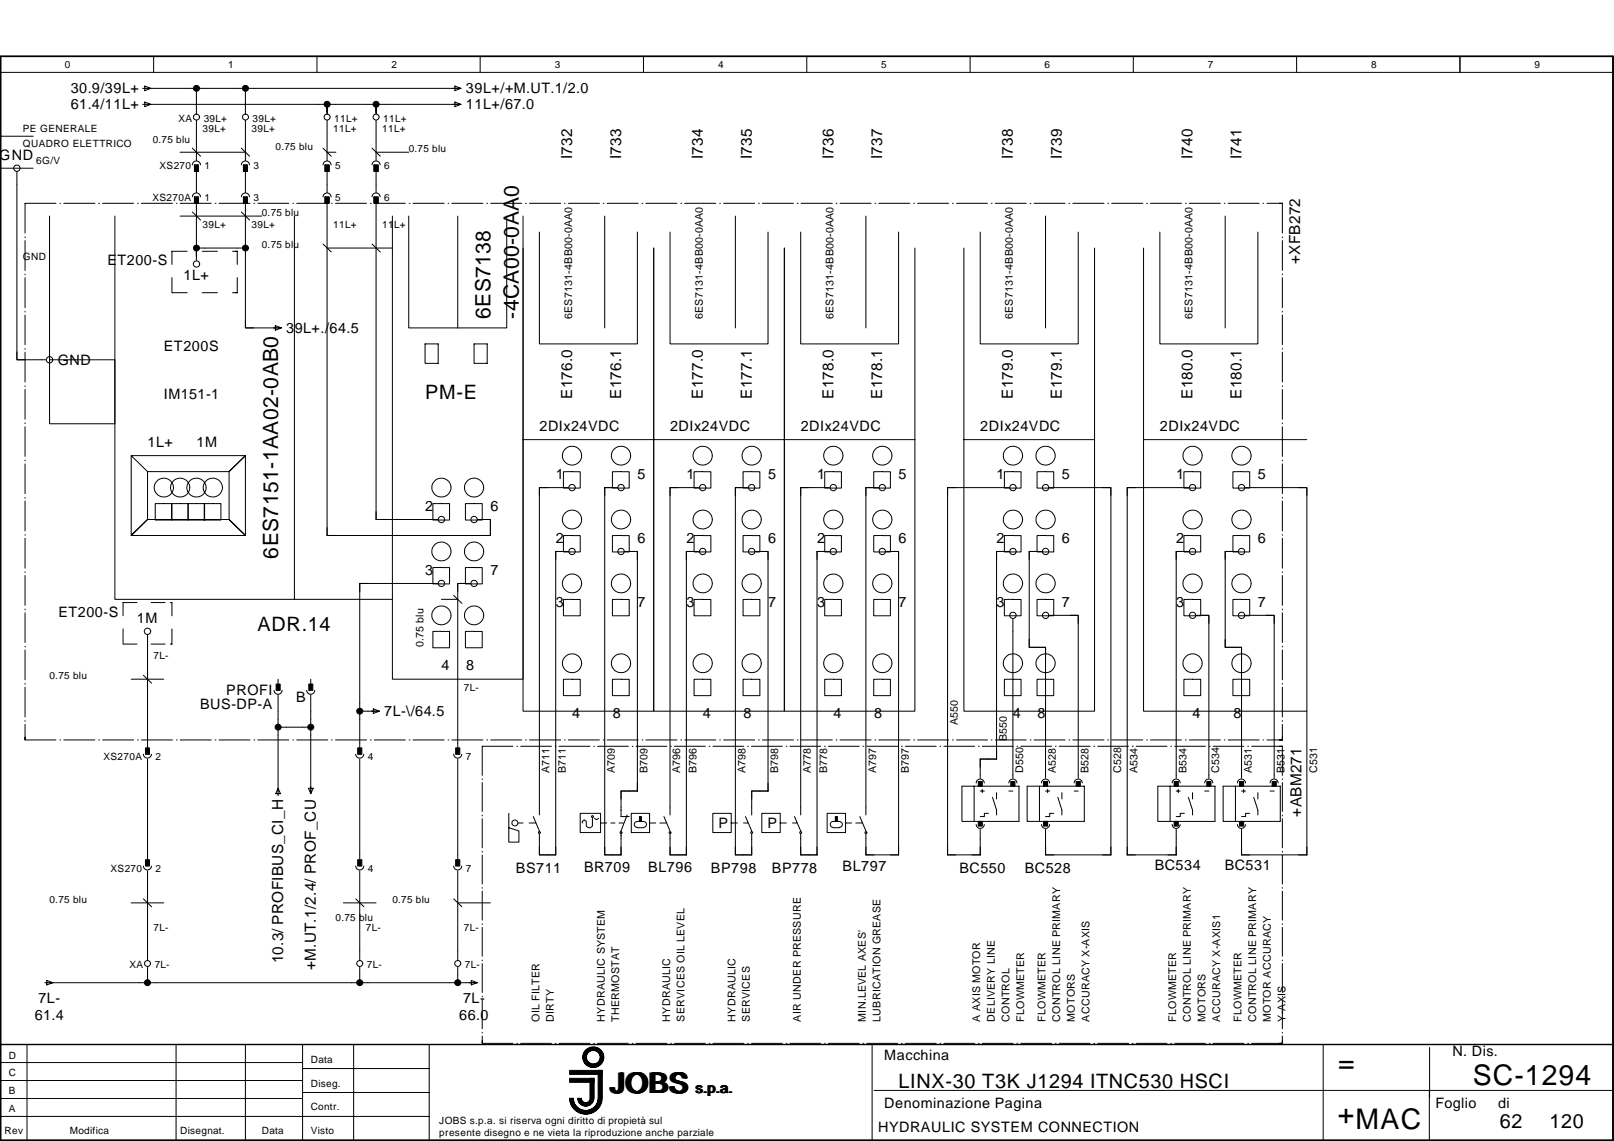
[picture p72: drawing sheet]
<svg xmlns="http://www.w3.org/2000/svg" width="297mm" height="210mm" viewBox="0 0 297 210" stroke-linecap="round" stroke-linejoin="round" font-family="sans-serif">
<defs><g id="words">
<g font-size="5.2">
<text x="246.3" y="197.2">=</text>
<text x="112.5" y="201">JOBS</text>
<text x="271.1" y="199.6">SC-1294</text>
<text x="246.2" y="206.7">+MAC</text>
</g>
<g font-size="3.9">
<text x="90.3" y="58.7" transform="rotate(-90 90.3 58.7)">6ES7138</text>
<text x="95.5" y="58.7" transform="rotate(-90 95.5 58.7)">-4CA00-0AA0</text>
<text x="51.2" y="102.8" transform="rotate(-90 51.2 102.8)">6ES7151-1AA02-0AB0</text>
</g>
<g font-size="3.6">
<text x="78.2" y="73.4">PM-E</text>
<text x="47.4" y="116.1">ADR.14</text>
<text x="165.4" y="200.2">LINX-30 T3K J1294 ITNC530 HSCI</text>
<text x="276.1" y="207.6">62</text>
<text x="285.2" y="207.6">120</text>
</g>
<g font-size="2.8">
<text x="105.3" y="29.3" transform="rotate(-90 105.3 29.3)">I732</text>
<text x="114.3" y="29.3" transform="rotate(-90 114.3 29.3)">I733</text>
<text x="129.3" y="29.3" transform="rotate(-90 129.3 29.3)">I734</text>
<text x="138.3" y="29.3" transform="rotate(-90 138.3 29.3)">I735</text>
<text x="153.4" y="29.3" transform="rotate(-90 153.4 29.3)">I736</text>
<text x="162.4" y="29.3" transform="rotate(-90 162.4 29.3)">I737</text>
<text x="186.4" y="29.3" transform="rotate(-90 186.4 29.3)">I738</text>
<text x="195.4" y="29.3" transform="rotate(-90 195.4 29.3)">I739</text>
<text x="219.5" y="29.3" transform="rotate(-90 219.5 29.3)">I740</text>
<text x="228.5" y="29.3" transform="rotate(-90 228.5 29.3)">I741</text>
<text x="239.3" y="48.6" transform="rotate(-90 239.3 48.6)">+XFB272</text>
<text x="105.3" y="73.4" transform="rotate(-90 105.3 73.4)">E176.0</text>
<text x="114.3" y="73.4" transform="rotate(-90 114.3 73.4)">E176.1</text>
<text x="129.3" y="73.4" transform="rotate(-90 129.3 73.4)">E177.0</text>
<text x="138.3" y="73.4" transform="rotate(-90 138.3 73.4)">E177.1</text>
<text x="153.4" y="73.4" transform="rotate(-90 153.4 73.4)">E178.0</text>
<text x="162.4" y="73.4" transform="rotate(-90 162.4 73.4)">E178.1</text>
<text x="186.4" y="73.4" transform="rotate(-90 186.4 73.4)">E179.0</text>
<text x="195.4" y="73.4" transform="rotate(-90 195.4 73.4)">E179.1</text>
<text x="219.5" y="73.4" transform="rotate(-90 219.5 73.4)">E180.0</text>
<text x="228.5" y="73.4" transform="rotate(-90 228.5 73.4)">E180.1</text>
<text x="239.5" y="150.2" transform="rotate(-90 239.5 150.2)">+ABM271</text>
<text x="52.1" y="177.2" transform="rotate(-90 52.1 177.2)">10.3/ PROFIBUS_CI_H</text>
<text x="58.1" y="178.5" transform="rotate(-90 58.1 178.5)">+M.UT.1/2.4/ PROF_CU</text>
</g>
<g font-size="2.6">
<text x="13" y="17.2">30.9/39L+</text>
<text x="85.7" y="17.2">39L+/+M.UT.1/2.0</text>
<text x="13" y="20.1">61.4/11L+</text>
<text x="85.7" y="20.1">11L+/67.0</text>
<text x="0" y="29.5">GND</text>
<text x="19.8" y="48.8">ET200-S</text>
<text x="33.8" y="51.5">1L+</text>
<text x="30.1" y="64.6">ET200S</text>
<text x="52.7" y="61.2">39L+./64.5</text>
<text x="10.6" y="67.1">GND</text>
<text x="30.1" y="73.4">IM151-1</text>
<text x="27.2" y="82.2">1L+</text>
<text x="36.1" y="82.2">1M</text>
<text x="99.3" y="79.3">2DIx24VDC</text>
<text x="123.3" y="79.3">2DIx24VDC</text>
<text x="147.4" y="79.3">2DIx24VDC</text>
<text x="180.4" y="79.3">2DIx24VDC</text>
<text x="213.5" y="79.3">2DIx24VDC</text>
<text x="102.3" y="88.1">1</text>
<text x="117.3" y="88.1">5</text>
<text x="126.3" y="88.1">1</text>
<text x="141.3" y="88.1">5</text>
<text x="150.4" y="88.1">1</text>
<text x="165.4" y="88.1">5</text>
<text x="183.4" y="88.1">1</text>
<text x="195.4" y="88.1">5</text>
<text x="216.5" y="88.1">1</text>
<text x="231.5" y="88.1">5</text>
<text x="78.2" y="94">2</text>
<text x="90.3" y="94">6</text>
<text x="102.3" y="99.8">2</text>
<text x="117.3" y="99.8">6</text>
<text x="126.3" y="99.8">2</text>
<text x="141.3" y="99.8">6</text>
<text x="150.4" y="99.8">2</text>
<text x="165.4" y="99.8">6</text>
<text x="183.4" y="99.8">2</text>
<text x="195.4" y="99.8">6</text>
<text x="216.5" y="99.8">2</text>
<text x="231.5" y="99.8">6</text>
<text x="78.2" y="105.7">3</text>
<text x="90.3" y="105.7">7</text>
<text x="10.8" y="113.4">ET200-S</text>
<text x="102.3" y="111.6">3</text>
<text x="117.3" y="111.6">7</text>
<text x="126.3" y="111.6">3</text>
<text x="141.3" y="111.6">7</text>
<text x="150.4" y="111.6">3</text>
<text x="165.4" y="111.6">7</text>
<text x="183.4" y="111.6">3</text>
<text x="195.4" y="111.6">7</text>
<text x="216.5" y="111.6">3</text>
<text x="231.5" y="111.6">7</text>
<text x="25.2" y="114.7">1M</text>
<text x="81.2" y="123.3">4</text>
<text x="85.8" y="123.3">8</text>
<text x="36.8" y="130.5">BUS-DP-A</text>
<text x="41.7" y="127.9">PROFI</text>
<text x="54.5" y="129.2">B</text>
<text x="70.7" y="131.7">7L-\/64.5</text>
<text x="105.3" y="132.1">4</text>
<text x="112.8" y="132.1">8</text>
<text x="129.3" y="132.1">4</text>
<text x="136.9" y="132.1">8</text>
<text x="153.4" y="132.1">4</text>
<text x="160.9" y="132.1">8</text>
<text x="186.4" y="132.1">4</text>
<text x="190.9" y="132.1">8</text>
<text x="219.5" y="132.1">4</text>
<text x="227" y="132.1">8</text>
<text x="132.2" y="152.3">P</text>
<text x="141.2" y="152.3">P</text>
<text x="95" y="160.6">BS711</text>
<text x="107.5" y="160.4">BR709</text>
<text x="119.3" y="160.4">BL796</text>
<text x="130.8" y="160.6">BP798</text>
<text x="142.1" y="160.6">BP778</text>
<text x="155.1" y="160.2">BL797</text>
<text x="176.6" y="160.7">BC550</text>
<text x="188.6" y="160.7">BC528</text>
<text x="212.5" y="160.1">BC534</text>
<text x="225.4" y="160.1">BC531</text>
<text x="7.1" y="184.4">7L-</text>
<text x="85.2" y="184.4">7L-</text>
<text x="6.4" y="187.6">61.4</text>
<text x="84.5" y="187.6">66.0</text>
<text x="162.7" y="195.1">Macchina</text>
<text x="267.3" y="194.3">N. Dis.</text>
<text x="128.1" y="201">s.p.a.</text>
<text x="162.7" y="203.9">Denominazione Pagina</text>
<text x="264.2" y="203.9">Foglio</text>
<text x="275.7" y="203.9">di</text>
<text x="161.6" y="208.3">HYDRAULIC SYSTEM CONNECTION</text>
</g>
<g font-size="2">
<text x="105.3" y="58.7" transform="rotate(-90 105.3 58.7)">6ES7131-4BB00-0AA0</text>
<text x="129.3" y="58.7" transform="rotate(-90 129.3 58.7)">6ES7131-4BB00-0AA0</text>
<text x="153.4" y="58.7" transform="rotate(-90 153.4 58.7)">6ES7131-4BB00-0AA0</text>
<text x="186.4" y="58.7" transform="rotate(-90 186.4 58.7)">6ES7131-4BB00-0AA0</text>
<text x="219.5" y="58.7" transform="rotate(-90 219.5 58.7)">6ES7131-4BB00-0AA0</text>
<text x="77.9" y="119.1" transform="rotate(-90 77.9 119.1)">0.75 blu</text>
<text x="176.3" y="133.4" transform="rotate(-90 176.3 133.4)">A550</text>
<text x="185.3" y="136.3" transform="rotate(-90 185.3 136.3)">B550</text>
<text x="101.2" y="142.2" transform="rotate(-90 101.2 142.2)">A711</text>
<text x="104.2" y="142.2" transform="rotate(-90 104.2 142.2)">B711</text>
<text x="113.2" y="142.2" transform="rotate(-90 113.2 142.2)">A709</text>
<text x="119.2" y="142.2" transform="rotate(-90 119.2 142.2)">B709</text>
<text x="125.2" y="142.2" transform="rotate(-90 125.2 142.2)">A796</text>
<text x="128.2" y="142.2" transform="rotate(-90 128.2 142.2)">B796</text>
<text x="137.2" y="142.2" transform="rotate(-90 137.2 142.2)">A798</text>
<text x="143.2" y="142.2" transform="rotate(-90 143.2 142.2)">B798</text>
<text x="149.2" y="142.2" transform="rotate(-90 149.2 142.2)">A778</text>
<text x="152.2" y="142.2" transform="rotate(-90 152.2 142.2)">B778</text>
<text x="161.2" y="142.2" transform="rotate(-90 161.2 142.2)">A797</text>
<text x="167.3" y="142.2" transform="rotate(-90 167.3 142.2)">B797</text>
<text x="188.3" y="142.2" transform="rotate(-90 188.3 142.2)">D550</text>
<text x="194.3" y="142.2" transform="rotate(-90 194.3 142.2)">A528</text>
<text x="200.3" y="142.2" transform="rotate(-90 200.3 142.2)">B528</text>
<text x="206.3" y="142.2" transform="rotate(-90 206.3 142.2)">C528</text>
<text x="209.3" y="142.2" transform="rotate(-90 209.3 142.2)">A534</text>
<text x="218.4" y="142.2" transform="rotate(-90 218.4 142.2)">B534</text>
<text x="224.4" y="142.2" transform="rotate(-90 224.4 142.2)">C534</text>
<text x="230.4" y="142.2" transform="rotate(-90 230.4 142.2)">A531</text>
<text x="236.4" y="142.2" transform="rotate(-90 236.4 142.2)">B531</text>
<text x="242.4" y="142.2" transform="rotate(-90 242.4 142.2)">C531</text>
<text x="99.3" y="188" transform="rotate(-90 99.3 188)">OIL FILTER</text>
<text x="102" y="188" transform="rotate(-90 102 188)">DIRTY</text>
<text x="111.3" y="188" transform="rotate(-90 111.3 188)">HYDRAULIC SYSTEM</text>
<text x="114" y="188" transform="rotate(-90 114 188)">THERMOSTAT</text>
<text x="123.3" y="188" transform="rotate(-90 123.3 188)">HYDRAULIC</text>
<text x="126" y="188" transform="rotate(-90 126 188)">SERVICES OIL LEVEL</text>
<text x="135.3" y="188" transform="rotate(-90 135.3 188)">HYDRAULIC</text>
<text x="138" y="188" transform="rotate(-90 138 188)">SERVICES</text>
<text x="147.4" y="188" transform="rotate(-90 147.4 188)">AIR UNDER PRESSURE</text>
<text x="159.4" y="188" transform="rotate(-90 159.4 188)">MIN.LEVEL AXES'</text>
<text x="162" y="188" transform="rotate(-90 162 188)">LUBRICATION GREASE</text>
<text x="180.4" y="188" transform="rotate(-90 180.4 188)">A AXIS MOTOR</text>
<text x="183.1" y="188" transform="rotate(-90 183.1 188)">DELIVERY LINE</text>
<text x="185.8" y="188" transform="rotate(-90 185.8 188)">CONTROL</text>
<text x="188.5" y="188" transform="rotate(-90 188.5 188)">FLOWMETER</text>
<text x="192.4" y="188" transform="rotate(-90 192.4 188)">FLOWMETER</text>
<text x="195.1" y="188" transform="rotate(-90 195.1 188)">CONTROL LINE PRIMARY</text>
<text x="197.8" y="188" transform="rotate(-90 197.8 188)">MOTORS</text>
<text x="200.5" y="188" transform="rotate(-90 200.5 188)">ACCURACY X-AXIS</text>
<text x="216.5" y="188" transform="rotate(-90 216.5 188)">FLOWMETER</text>
<text x="219.2" y="188" transform="rotate(-90 219.2 188)">CONTROL LINE PRIMARY</text>
<text x="221.8" y="188" transform="rotate(-90 221.8 188)">MOTORS</text>
<text x="224.5" y="188" transform="rotate(-90 224.5 188)">ACCURACY X-AXIS1</text>
<text x="228.5" y="188" transform="rotate(-90 228.5 188)">FLOWMETER</text>
<text x="231.2" y="188" transform="rotate(-90 231.2 188)">CONTROL LINE PRIMARY</text>
<text x="233.9" y="188" transform="rotate(-90 233.9 188)">MOTOR ACCURACY</text>
<text x="236.6" y="188" transform="rotate(-90 236.6 188)">Y-AXIS</text>
</g>
<g font-size="1.8">
<text x="12" y="12.6">0</text>
<text x="42" y="12.6">1</text>
<text x="72" y="12.6">2</text>
<text x="102.1" y="12.6">3</text>
<text x="132.2" y="12.6">4</text>
<text x="162.2" y="12.6">5</text>
<text x="192.3" y="12.6">6</text>
<text x="222.3" y="12.6">7</text>
<text x="252.4" y="12.6">8</text>
<text x="282.4" y="12.6">9</text>
<text x="32.8" y="22.4">XA</text>
<text x="37.5" y="22.4">39L+</text>
<text x="46.5" y="22.4">39L+</text>
<text x="61.5" y="22.4">11L+</text>
<text x="70.5" y="22.4">11L+</text>
<text x="4.2" y="24.3">PE GENERALE</text>
<text x="4.2" y="27">QUADRO ELETTRICO</text>
<text x="28.1" y="26.3">0.75 blu</text>
<text x="37.3" y="24.3">39L+</text>
<text x="46.3" y="24.3">39L+</text>
<text x="50.7" y="27.5">0.75 blu</text>
<text x="61.3" y="24.3">11L+</text>
<text x="70.3" y="24.3">11L+</text>
<text x="75.2" y="28">0.75 blu</text>
<text x="6.6" y="30.2">6G/V</text>
<text x="29.4" y="31.2">XS270</text>
<text x="37.7" y="31.2">1</text>
<text x="46.7" y="31.2">3</text>
<text x="61.7" y="31.2">5</text>
<text x="70.7" y="31.2">6</text>
<text x="28.1" y="37">XS270A</text>
<text x="37.3" y="42">39L+</text>
<text x="37.6" y="37">1</text>
<text x="46.3" y="42">39L+</text>
<text x="46.7" y="37">3</text>
<text x="48.2" y="39.8">0.75 blu</text>
<text x="61.3" y="42">11L+</text>
<text x="61.7" y="37">5</text>
<text x="70.3" y="42">11L+</text>
<text x="70.7" y="37">6</text>
<text x="4.2" y="47.8">GND</text>
<text x="48.2" y="45.6">0.75 blu</text>
<text x="9.1" y="124.9">0.75 blu</text>
<text x="28.3" y="121.3">7L-</text>
<text x="85.4" y="127.1">7L-</text>
<text x="19" y="139.9">XS270A</text>
<text x="28.6" y="139.9">2</text>
<text x="67.7" y="139.9">4</text>
<text x="85.7" y="139.9">7</text>
<text x="20.4" y="160.4">XS270</text>
<text x="28.6" y="160.4">2</text>
<text x="67.7" y="160.4">4</text>
<text x="85.7" y="160.4">7</text>
<text x="9.1" y="166.1">0.75 blu</text>
<text x="72.2" y="166.1">0.75 blu</text>
<text x="28.3" y="171.2">7L-</text>
<text x="61.8" y="169.4">0.75 blu</text>
<text x="67.3" y="171.2">7L-</text>
<text x="85.4" y="171.2">7L-</text>
<text x="23.8" y="178.1">XA</text>
<text x="28.5" y="178.1">7L-</text>
<text x="67.5" y="178.1">7L-</text>
<text x="85.6" y="178.1">7L-</text>
<text x="1.6" y="194.7">D</text>
<text x="57.2" y="195.5">Data</text>
<text x="1.6" y="201.3">B</text>
<text x="1.6" y="198">C</text>
<text x="57.2" y="199.9">Diseg.</text>
<text x=".8" y="208.7">Rev</text>
<text x="1.6" y="204.6">A</text>
<text x="12.9" y="208.7">Modifica</text>
<text x="33.1" y="208.7">Disegnat.</text>
<text x="48.2" y="208.7">Data</text>
<text x="57.2" y="204.3">Contr.</text>
<text x="57.2" y="208.7">Visto</text>
<text x="80.9" y="206.8">JOBS s.p.a. si riserva ogni diritto di propietà sul</text>
<text x="80.9" y="209">presente disegno e ne vieta la riproduzione anche parziale</text>
</g>
</g></defs>
<g fill="none" stroke="#000" stroke-width=".18">
<path d="M.1 10.4h296.8v199.4h-296.8zM.1 13.3h296.8M28.3 10.4v2.9M58.3 10.4v2.9M88.4 10.4v2.9M118.4 10.4v2.9M148.5 10.4v2.9M178.5 10.4v2.9M208.6 10.4v2.9M238.6 10.4v2.9M268.7 10.4v2.9M.1 25.1h.1"/>
<path d="M.1 25.1h6M.1 30.9h6M9.1 39.8v38.2h12v-11.8h-12M10.3 37.4h-5.7v5.5M11 37.4h.2M11.7 37.4h5.8M18.2 37.4h.1M18.9 37.4h5.7M21.1 39.8v70.5h33.1M25.3 37.4h.2M26 37.4h5.7M32.5 37.4h.1"/>
<path d="M33.1 28h12.1M33.1 39.8h15.1M33.2 37.4h5.7M39.6 37.4h.1M40.3 37.4h5.7M46.7 37.4h.2M47.5 37.4h5.6M53.9 37.4h.1M54.2 39.8v70.5h18M54.6 37.4h5.7M60.2 28h1.6M61 37.4h.1"/>
<path d="M61.7 37.4h5.8M68.2 37.4h.1M68.9 37.4h5.7M69.2 28h6M72.2 39.8v85.1h24.1v-85.1M75.2 39.8v20.5h18.1v-20.5M75.3 37.4h.2M76 37.4h5.7M82.5 37.4h.1M83.2 37.4h5.7M84.2 39.8v20.5M89.6 37.4h.1"/>
<path d="M90.3 37.4h5.7M96.7 37.4h.2M97.4 37.4h5.8M103.9 37.4h.1M104.6 37.4h5.7M111 37.4h.2M111.3 39.8v20.5M111.7 37.4h5.8M118.2 37.4h.1M118.9 37.4h5.7M125.3 37.4h.2M126 37.4h5.7"/>
<path d="M132.5 37.4h.1M133.2 37.4h5.7M135.3 39.8v20.5M139.6 37.4h.1M140.3 37.4h5.7M146.7 37.4h.2M147.4 37.4h5.8M153.9 37.4h.1M154.6 37.4h5.7M159.4 39.8v20.5M161 37.4h.2M161.7 37.4h5.7"/>
<path d="M168.2 37.4h.1M168.9 37.4h5.7M175.3 37.4h.1M176 37.4h5.7M182.5 37.4h.1M183.2 37.4h5.7M189.6 37.4h.1M190.3 37.4h5.7M192.4 39.8v20.5M196.7 37.4h.2M197.4 37.4h5.8M203.9 37.4h.1"/>
<path d="M204.6 37.4h5.7M211 37.4h.2M211.7 37.4h5.7M218.2 37.4h.1M218.9 37.4h5.7M225.3 37.4h.1M225.5 39.8v20.5M226 37.4h5.7M232.4 37.4h.2M233.2 37.4h2.8v5.5M4.6 43.6v.1M4.6 44.3v5.4"/>
<path d="M4.6 50.4v.1M4.6 51.1v5.5M4.6 57.3v.1M4.6 58v5.4M31.6 53.6v.2h2.8M31.6 51.1v2.4M34.4 46.2h-2.8v2.4M37.2 53.8h2.8M37.2 46.2h2.8M42.8 46.2h.9v2.4M43.7 53.6v.2h-.9M43.7 51.1v2.4"/>
<path d="M60.2 45.6h12M96.3 45.6v85.2h24v-85.2v85.2h24.1v-85.2v85.2h24v-85.2M99.3 42.7v20.6h18v-20.6M123.3 42.7v20.6h18v-20.6M147.4 42.7v20.6h18v-20.6M177.4 45.6v85.2h24v-85.2M180.4 42.7v20.6h18v-20.6M210.5 45.6v85.2h30M213.5 42.7v20.6h18v-20.6M236 43.6v.1M236 44.3v5.4M236 50.4v.1"/>
<path d="M236 51.1v5.5M236 57.3v.1M236 58v5.4M4.6 64.1v.1M4.6 64.8v5.5M4.6 71v.1M4.6 71.6v5.5M4.6 77.8v.2M4.6 78.5v5.5M78.2 63.3h2.4v3.5h-2.4zM87.2 63.3h2.5v3.5h-2.5zM236 64.1v.1"/>
<path d="M236 64.8v5.5M236 71v.1M236 71.6v5.5M236 77.8v.2M236 78.5v5.5M4.6 84.6v.2M4.6 85.3v5.5M4.6 91.5v.2M4.6 92.2v5.5M4.6 98.3v.2M4.6 99v5.5M24.1 83.8v14.7l3.1-2.9-3.1 2.9h21.1l-3-2.9 3 2.9v-14.7l-3 3 3-3h-21.1l3.1 3h15v8.8h-15v-8.8"/>
<path d="M30.1 92.6h-1.5v3.1h3v-3.1h-1.4M33.1 92.6h-1.5v3.1h3v-3.1h-1.4M36.1 92.6h-1.5v3.1h3.1v-3.1h-1.5M39.2 92.6h-1.6v3.1h3.1v-3.1h-1.5M81.2 92.6h-1.5v3.1h3v-3.1h-1.4M87.2 92.6h-1.5v3.1h3v-3.1h-1.4M96.3 80.9h72.1M105.3 86.8h-1.6v3h3.1v-3h-1.5M105.3 98.5h-1.6v3h3.1v-3h-1.5M114.3 86.8h-1.6v3h3.1v-3h-1.5M114.3 98.5h-1.6v3h3.1v-3h-1.5M127.7 86.8h3.1v3h-3.1z"/>
<path d="M129.3 98.5h-1.6v3h3.1v-3h-1.5M136.8 86.8h3v3h-3zM138.3 98.5h-1.5v3h3v-3h-1.4M153.4 86.8h-1.6v3h3.1v-3h-1.5M153.4 98.5h-1.6v3h3.1v-3h-1.5M162.4 86.8h-1.6v3h3.1v-3h-1.5M162.4 98.5h-1.6v3h3.1v-3h-1.5M177.4 80.9h24M184.8 86.8h3.1v3h-3.1zM186.4 98.5h-1.6v3h3.1v-3h-1.4M192.4 86.8h-1.5v3h3v-3h-1.4M192.4 98.5h-1.5v3h3v-3h-1.4"/>
<path d="M210.5 80.9h30M219.5 86.8h-1.6v3h3.1v-3h-1.5M219.5 98.5h-1.6v3h3.1v-3h-1.5M228.5 86.8h-1.6v3h3.1v-3h-1.5M228.5 98.5h-1.6v3h3.1v-3h-1.5M236 84.6v.2M236 85.3v5.5M236 91.5v.2M236 92.2v5.5M236 98.3v.2M236 99v5.5M4.6 105.2v.1"/>
<path d="M4.6 105.9v5.5M4.6 112v.2M4.6 112.7v5.5M4.6 118.9v.1M4.6 119.6v5.5M22.6 118.3v.2h2.6M22.6 115.7v2.4M25.2 110.9h-2.6v2.4M27.8 118.5h2.6M27.8 110.9h2.6M31.3 110.9h.3v2.4M31.6 118.3v.2h-.3"/>
<path d="M31.6 115.7v2.4M81.2 104.4h-1.5v3h3v-3h-1.4M81.2 116.1l-1.5 .1v3h3v-3h-1.4M81.2 110.3h3M87.2 104.4h-1.5v3h3v-3h-1.4M87.2 116.1l-1.5 .1v3h3v-3h-1.4M105.3 110.3h-1.6v3h3.1v-3h-1.5M114.3 110.3h-1.6v3h3.1v-3h-1.5M129.3 110.3h-1.6v3h3.1v-3h-1.5M138.3 110.3h-1.5v3h3v-3h-1.4M153.4 110.3h-1.6v3h3.1v-3h-1.5M162.4 110.3h-1.6v3h3.1v-3h-1.5"/>
<path d="M186.4 110.3h-1.6v3h3.1v-3h-1.4M192.4 110.3h-1.5v3h3v-3h-1.4M219.5 110.3h-1.6v3h3.1v-3h-1.5M228.5 110.3h-1.6v3h3.1v-3h-1.5M236 105.2v.1M236 105.9v5.5M236 112v.2M236 112.7v5.5M236 118.9v.1M236 119.6v5.5M4.6 135.6v.5h5.7M4.6 125.7v.2"/>
<path d="M4.6 126.4v5.5M4.6 132.6v.1M4.6 133.3v2.8M11 136.1h.2M11.7 136.1h5.8M18.2 136.1h.1M18.9 136.1h5.7M24.1 124.9h6M25.3 136.1h.2M26 136.1h5.7M32.5 136.1h.1M33.2 136.1h5.7"/>
<path d="M39.6 136.1h.1M40.3 136.1h5.7M46.7 136.1h.2M47.5 136.1h5.6M53.9 136.1h.1M54.6 136.1h5.7M61 136.1h.1M61.7 136.1h5.8M68.2 136.1h.1M68.9 136.1h5.7M75.3 136.1h.2M76 136.1h5.7"/>
<path d="M82.5 136.1h.1M83.2 136.1h5.7M89.6 136.1h.1M90.3 136.1h5.7M94.4 137.3h-5.7v5.3M95.1 137.3h.1M95.8 137.3h5.7M96.7 136.1h.2M97.4 136.1h5.8M102.2 137.3h.1M102.9 137.3h5.7M103.9 136.1h.1"/>
<path d="M104.6 136.1h5.7M105.3 124.9l-1.6 .1v3h3.1v-3h-1.5M109.3 137.3h.1M110 137.3h5.7M111 136.1h.2M111.7 136.1h5.8M114.3 124.9l-1.6 .1v3h3.1v-3h-1.5M116.3 137.3h.2M117 137.3h5.7M118.2 136.1h.1M118.9 136.1h5.7M123.4 137.3h.2"/>
<path d="M124.1 137.3h5.7M125.3 136.1h.2M126 136.1h5.7M127.7 125h3.1v3h-3.1zM130.5 137.3h.2M131.2 137.3h5.7M132.5 136.1h.1M133.2 136.1h5.7M136.8 125h3v3h-3zM137.6 137.3h.1M138.3 137.3h5.7M139.6 136.1h.1"/>
<path d="M140.3 136.1h5.7M144.7 137.3h.1M145.4 137.3h5.6M146.7 136.1h.2M147.4 136.1h5.8M151.8 137.3h.1M152.5 137.3h5.6M153.4 124.9l-1.6 .1v3h3.1v-3h-1.5M153.9 136.1h.1M154.6 136.1h5.7M158.8 137.3h.2M159.5 137.3h5.7"/>
<path d="M161 136.1h.2M161.7 136.1h5.7M162.4 124.9l-1.6 .1v3h3.1v-3h-1.5M165.9 137.3h.1M166.6 137.3h5.7M168.2 136.1h.1M168.9 136.1h5.7M173 137.3h.1M173.7 137.3h5.7M175.3 136.1h.1M176 136.1h5.7M180.1 137.3h.1"/>
<path d="M180.8 137.3h5.7M182.5 136.1h.1M183.2 136.1h5.7M184.8 125h3.1v3h-3.1zM187.2 137.3h.1M187.9 137.3h5.6M189.6 136.1h.1M190.3 136.1h5.7M192.4 124.9l-1.5 .1v3h3v-3h-1.4M194.2 137.3h.2M194.9 137.3h5.7M196.7 136.1h.2"/>
<path d="M197.4 136.1h5.8M201.3 137.3h.2M202 137.3h5.7M203.9 136.1h.1M204.6 136.1h5.7M208.4 137.3h.2M209.1 137.3h5.7M211 136.1h.2M211.7 136.1h5.7M215.5 137.3h.1M216.2 137.3h5.6M218.2 136.1h.1"/>
<path d="M218.9 136.1h5.7M219.5 124.9l-1.6 .1v3h3.1v-3h-1.5M222.6 137.3h.1M223.3 137.3h5.6M225.3 136.1h.1M226 136.1h5.7M228.5 124.9l-1.6 .1v3h3.1v-3h-1.5M229.6 137.3h.2M230.4 137.3h5.6v5.3M232.4 136.1h.2M236 133.3v2.8h-2.8M236 125.7v.2"/>
<path d="M236 126.4v5.5M236 132.6v.1M88.7 143.3v.1M88.7 144v5.3M88.7 150v.1M88.7 150.6v5.4M88.7 156.6v.2M88.7 157.3v5.3M236 143.3v.1M236 144v5.3M236 150v.1M236 150.6v5.4"/>
<path d="M236 156.6v.2M236 157.3v5.3M24.1 166.1h6M63.2 166.1h6M84.2 166.1h6.1M88.7 163.3v.1M88.7 163.9v5.4M88.7 169.9v.2M88.7 170.6v5.3M88.7 176.6v.1M88.7 177.3v5.3M236 163.3v.1"/>
<path d="M236 163.9v5.4M236 169.9v.2M236 170.6v5.3M236 176.6v.1M236 177.3v5.3M.1 198.8h55.6M.1 195.5h55.6M.1 192.2h296.8M5 192.2v17.6M32.4 192.2v17.6M45.2 192.2v17.6M55.7 192.2v17.6"/>
<path d="M55.7 196.6h23.3M65.1 192.2v17.6M79 192.2v17.6M88.7 191.5v.4h5.7M88.7 183.3v.1M88.7 183.9v5.4M88.7 189.9v.2M88.7 190.6v1.3M95.1 191.9h.1M95.8 191.9h5.7M102.2 191.9h.1M102.9 191.9h5.7"/>
<path d="M109.3 191.9h.1M110 191.9h5.7M116.3 191.9h.2M117 191.9h5.7M123.4 191.9h.2M124.1 191.9h5.7M130.5 191.9h.2M131.2 191.9h5.7M137.6 191.9h.1M138.3 191.9h5.7M144.7 191.9h.1M145.4 191.9h5.6"/>
<path d="M151.8 191.9h.1M152.5 191.9h5.6M158.8 191.9h.2M159.5 191.9h5.7M160.5 192.2v17.6M165.9 191.9h.1M166.6 191.9h5.7M173 191.9h.1M173.7 191.9h5.7M180.1 191.9h.1M180.8 191.9h5.7M187.2 191.9h.1"/>
<path d="M187.9 191.9h5.6M194.2 191.9h.2M194.9 191.9h5.7M201.3 191.9h.2M202 191.9h5.7M208.4 191.9h.2M209.1 191.9h5.7M215.5 191.9h.1M216.2 191.9h5.6M222.6 191.9h.1M223.3 191.9h5.6M229.6 191.9h.2"/>
<path d="M236 183.3v.1M236 183.9v5.4M236 189.9v.2M236 190.6v1.3h-5.6M243.5 192.2v17.6M263.1 192.7v9.2M.1 205.4h78.9M.1 202.1h55.6M55.7 201h23.3M105 202a2.85 2.85 0 0 0 2.8 2.8 2.85 2.85 0 0 0 2.9-2.8M105 202a2.77 2.77 0 0 0 2.8 2.7 2.77 2.77 0 0 0 2.8-2.7M105.1 202a2.69 2.69 0 0 0 2.7 2.7 2.69 2.69 0 0 0 2.7-2.7"/>
<path d="M105.2 202a2.63 2.63 0 0 0 2.6 2.6 2.63 2.63 0 0 0 2.6-2.6M105.3 202a2.54 2.54 0 0 0 2.5 2.5 2.54 2.54 0 0 0 2.5-2.5M105.3 202a2.47 2.47 0 0 0 2.5 2.4 2.47 2.47 0 0 0 2.5-2.4M105.4 202a2.39 2.39 0 0 0 2.4 2.4 2.39 2.39 0 0 0 2.4-2.4M106.3 202a1.49 1.49 0 0 0 1.5 1.5 1.49 1.49 0 0 0 1.5-1.5M106.4 202a1.42 1.42 0 0 0 1.4 1.4 1.42 1.42 0 0 0 1.4-1.4M106.5 202a1.34 1.34 0 0 0 1.3 1.3 1.34 1.34 0 0 0 1.4-1.3M106.5 202a1.27 1.27 0 0 0 1.3 1.3 1.27 1.27 0 0 0 1.3-1.3M106.6 202a1.19 1.19 0 0 0 1.2 1.2 1.19 1.19 0 0 0 1.2-1.2M106.7 202a1.12 1.12 0 0 0 1.1 1.1 1.12 1.12 0 0 0 1.1-1.1M106.8 202a1.04 1.04 0 0 0 1 1.1 1.04 1.04 0 0 0 1-1.1M106.8 202a.96 .96 0 0 0 1 1 .96 .96 0 0 0 1-1"/>
<path d="M106.9 202a.89 .89 0 0 0 .9 .9 .89 .89 0 0 0 .9-.9M107 202a.81 .81 0 0 0 .8 .8 .81 .81 0 0 0 .8-.8M110.1 202a2.3 2.3 0 0 1-2.3 2.3 2.3 2.3 0 0 1-2.3-2.3 2.32 2.32 0 0 0 2.3 2.3 2.32 2.32 0 0 0 2.3-2.3M110.7 202a2.94 2.94 0 0 1-2.9 2.9 2.94 2.94 0 0 1-3-2.9 3 3 0 0 0 3 3 3 3 0 0 0 3-3M160.9 200.6h136M263.1 200.6v9.2"/>
<circle cx="30.2" cy="89.7" r="1.76"/>
<circle cx="33.2" cy="89.7" r="1.76"/>
<circle cx="36.2" cy="89.7" r="1.76"/>
<circle cx="39.2" cy="89.7" r="1.76"/>
<circle cx="81.3" cy="89.7" r="1.76"/>
<circle cx="87.3" cy="89.7" r="1.76"/>
<circle cx="105.3" cy="95.6" r="1.76"/>
<circle cx="105.3" cy="83.8" r="1.76"/>
<circle cx="114.3" cy="95.6" r="1.76"/>
<circle cx="114.3" cy="83.8" r="1.76"/>
<circle cx="129.3" cy="95.6" r="1.76"/>
<circle cx="129.3" cy="83.8" r="1.76"/>
<circle cx="138.4" cy="95.6" r="1.76"/>
<circle cx="138.4" cy="83.8" r="1.76"/>
<circle cx="153.4" cy="95.6" r="1.76"/>
<circle cx="153.4" cy="83.8" r="1.76"/>
<circle cx="162.4" cy="95.6" r="1.76"/>
<circle cx="162.4" cy="83.8" r="1.76"/>
<circle cx="186.4" cy="95.6" r="1.76"/>
<circle cx="186.4" cy="83.8" r="1.76"/>
<circle cx="192.4" cy="83.8" r="1.76"/>
<circle cx="192.4" cy="95.6" r="1.76"/>
<circle cx="219.5" cy="95.6" r="1.76"/>
<circle cx="219.5" cy="83.8" r="1.76"/>
<circle cx="228.5" cy="95.6" r="1.76"/>
<circle cx="228.5" cy="83.8" r="1.76"/>
<circle cx="81.3" cy="101.4" r="1.76"/>
<circle cx="81.3" cy="113.2" r="1.76"/>
<circle cx="87.3" cy="101.4" r="1.76"/>
<circle cx="87.3" cy="113.2" r="1.76"/>
<circle cx="105.3" cy="107.3" r="1.76"/>
<circle cx="114.3" cy="107.3" r="1.76"/>
<circle cx="129.3" cy="107.3" r="1.76"/>
<circle cx="138.4" cy="107.3" r="1.76"/>
<circle cx="153.4" cy="107.3" r="1.76"/>
<circle cx="162.4" cy="107.3" r="1.76"/>
<circle cx="186.4" cy="107.3" r="1.76"/>
<circle cx="192.4" cy="107.3" r="1.76"/>
<circle cx="219.5" cy="107.3" r="1.76"/>
<circle cx="228.5" cy="107.3" r="1.76"/>
<circle cx="105.3" cy="122" r="1.76"/>
<circle cx="114.3" cy="122" r="1.76"/>
<circle cx="129.3" cy="122" r="1.76"/>
<circle cx="138.4" cy="122" r="1.76"/>
<circle cx="153.4" cy="122" r="1.76"/>
<circle cx="162.4" cy="122" r="1.76"/>
<circle cx="186.4" cy="122" r="1.76"/>
<circle cx="192.4" cy="122" r="1.76"/>
<circle cx="219.5" cy="122" r="1.76"/>
<circle cx="228.5" cy="122" r="1.76"/>
<circle cx="109.2" cy="194.5" r="1.33"/>
<circle cx="109.2" cy="194.5" r="1.48"/>
<circle cx="109.2" cy="194.5" r="1.55"/>
<circle cx="109.2" cy="194.5" r="1.85"/>
<circle cx="109.2" cy="194.5" r="1.25"/>
<circle cx="109.2" cy="194.5" r="1.78"/>
<circle cx="109.2" cy="194.5" r="1.4"/>
<circle cx="109.2" cy="194.5" r="1.63"/>
<circle cx="109.2" cy="194.5" r="1.69"/>
<circle cx="109.2" cy="194.5" r="1.92"/>
</g>
<path d="M.1 10.4h296.8v199.4h-296.8zM.1 192.2h296.8" fill="none" stroke="#000" stroke-width=".26"/>
<g fill="#000" stroke="#000" stroke-width=".18">
<path d="M104.8 196.9h6v.8h-6zM104.8 198.4h4.5v.7h-4.5zM108.6 198.4h.7v3.7h-.7zM110.1 196.9h.7v5.2h-.7z"/>
<circle cx="36.2" cy="16.2" r=".55"/>
<circle cx="45.2" cy="16.2" r=".55"/>
<circle cx="60.2" cy="19.2" r=".55"/>
<circle cx="69.2" cy="19.2" r=".55"/>
<circle cx="36.2" cy="45.6" r=".55"/>
<circle cx="45.2" cy="45.6" r=".55"/>
<circle cx="51.2" cy="133.8" r=".55"/>
<circle cx="57.2" cy="133.8" r=".55"/>
<circle cx="66.2" cy="130.8" r=".56"/>
<circle cx="27.2" cy="180.8" r=".55"/>
<circle cx="66.2" cy="180.8" r=".55"/>
<circle cx="84.3" cy="180.8" r=".55"/>
</g>
<g fill="none" stroke="#000" stroke-width=".19">
<path d="M26.3 16.3h58.4M26.3 19.2h58.4M26.6 15.8l1.1 .5-1.1 .4zM26.6 18.8l1.1 .4-1.1 .4zM36.1 16.3v4.7M45.2 16.3v4.7M60.2 19.2v1.8M69.2 19.2v1.8M83.7 15.8l1.1 .5-1.1 .4zM83.7 18.8l1.1 .4-1.1 .4zM3.1 31.7v34.5h5.3M35.4 30.3a.74 .74 0 0 1 .7-.7 .74 .74 0 0 1 .8 .7"/>
<path d="M35.4 36.2a.74 .74 0 0 1 .7-.7 .74 .74 0 0 1 .8 .7M35.4 27.3l1.5 1.4M35.4 39l1.5 1.5M35.8 30.4h.7v1.1h-.7zM35.8 36.2h.7v1.2h-.7zM36.1 22.1v7.4M36.1 30.9v4.4M36.1 36.8v11M44.4 30.3a.74 .74 0 0 1 .8-.7 .74 .74 0 0 1 .7 .7M44.4 36.2a.74 .74 0 0 1 .8-.7 .74 .74 0 0 1 .7 .7M44.4 27.3l1.5 1.4M44.4 39l1.5 1.5"/>
<path d="M44.8 30.4h.7v1.1h-.7zM44.8 36.2h.7v1.2h-.7zM45.2 36.8v23.5h6M45.2 22.1v7.4M45.2 30.9v4.4M59.5 30.3a.74 .74 0 0 1 .7-.7 .74 .74 0 0 1 .7 .7M59.5 36.2a.74 .74 0 0 1 .7-.7 .74 .74 0 0 1 .7 .7M59.5 27.3l1.5 1.4M59.8 30.4h.8v1.1h-.8zM59.8 36.2h.8v1.2h-.8zM60.2 36.8v61.7h30.1v-2.9h-2.3M60.2 22.1v7.4"/>
<path d="M60.2 30.9v4.4M68.5 30.3a.74 .74 0 0 1 .7-.7 .74 .74 0 0 1 .8 .7M68.5 36.2a.74 .74 0 0 1 .7-.7 .74 .74 0 0 1 .8 .7M68.5 27.3l1.5 1.4M68.8 30.4h.8v1.1h-.8zM68.8 36.2h.8v1.2h-.8zM69.2 22.1v7.4M69.2 30.9v4.4M69.2 36.8v58.8h11.3M36.1 45.6h9.1M45.2 58.8v1.5h1.5M50.7 59.9l1.1 .4-1.1 .4z"/>
<path d="M59.5 44.9l1.5 1.5M68.5 44.9l1.5 1.5M3.1 64.7v1.5h1.5M50.3 60.3h1.4M60.2 97v1.5h1.5M69.2 94.1v1.5h1.5M100.8 89.7h-1.5v1.5M104.5 89.7h-5.2v60.2M112.8 89.7h-1.5v1.5M113.5 89.7h-2.2v67.6h3v-3.8M124.8 89.7h-1.5v1.5M128.6 89.7h-5.3v60.2"/>
<path d="M136.8 89.7h-1.5v1.5M137.6 89.7h-2.3v67.6h3v-3.8M148.9 89.7h-1.5v1.5M152.6 89.7h-5.2v60.2M160.9 89.7h-1.5v1.5M161.6 89.7h-2.2v60.2M175.9 89.7h-1.5v1.5M185.7 89.7h-11.3v67.6h6v-4.7M193.2 89.7h11.2v67.6M202.9 89.7h1.5v1.5M209 89.7h-1.5v1.5M218.7 89.7h-11.2v67.6h9v-4.7"/>
<path d="M229.2 89.7h11.3v67.6M239 89.7h1.5v1.5M27.2 116.9v20.7M67.7 107.3h-1.5v1.5M80.5 107.3h-14.3v30.3M83.5 109.5l1.5 1.5M85.7 107.3h-1.5v1.5M86.5 107.3h-2.3v30.3M103.8 101.5h-1.5v1.4M104.5 101.5h-2.2v55.8h-3v-3.8M115 101.5h.8M115.8 101.5h1.5v44"/>
<path d="M115.8 101.5h1.5v1.4M127.8 101.5h-1.5v1.4M128.6 101.5h-2.3v55.8h-3v-3.8M139.1 101.5h.7M139.8 101.5h1.5v44M139.8 101.5h1.5v1.4M151.9 101.5h-1.5v1.4M152.6 101.5h-2.2v55.8h-3v-3.8M163.1 101.5h.8M163.9 101.5h1.5v55.8M163.9 101.5h1.5v1.4M184.9 101.5h-1.5v1.4"/>
<path d="M185.7 101.5h-2.3v38.1h-3v3.6M186.4 113.9v29.3M189.4 117.6v1.5h3v1.4M190.9 101.5h-1.5v1.4M191.7 101.5h-2.3v17.6h3v24.1M193.2 113.2h5.2v30M196.9 113.2h1.5v1.5M218 101.5h-1.5v1.4M218.7 101.5h-2.2v41.7M220.2 113.2h.8M221 113.2h1.5v30M221 113.2h1.5v1.5"/>
<path d="M225.5 117.6v1.5h3v1.4M227 101.5h-1.5v1.4M227.7 101.5h-2.2v17.6h3v24.1M229.2 113.2h5.3v30M233 113.2h1.5v1.5M26.4 138.7a.74 .74 0 0 0 .7 .8 .74 .74 0 0 0 .8-.8M26.4 124.2l1.5 1.5M27.2 139.6v18.6M50.4 127a.74 .74 0 0 0 .8 .7 .74 .74 0 0 0 .7-.7M51.2 124.9v.9M51.2 127.9v18.5M51.2 133.8h6"/>
<path d="M56.4 127a.74 .74 0 0 0 .8 .7 .74 .74 0 0 0 .7-.7M57.2 124.9v.9M57.2 127.9v18M65.5 138.7a.74 .74 0 0 0 .7 .8 .74 .74 0 0 0 .7-.8M66.2 139.6v18.6M66.2 130.8h3.5M68.7 130.4l1.1 .4-1.1 .5zM83.5 138.7a.74 .74 0 0 0 .7 .8 .74 .74 0 0 0 .8-.8M84.2 139.6v18.6M181.9 139.6h-1.5v1.5M26.4 159.3a.74 .74 0 0 0 .7 .7 .74 .74 0 0 0 .8-.7M51.2 145l.4 1h-.8z"/>
<path d="M56.8 145h.8l-.4 1zM65.5 159.3a.74 .74 0 0 0 .7 .7 .74 .74 0 0 0 .7-.7M83.5 159.3a.74 .74 0 0 0 .7 .7 .74 .74 0 0 0 .8-.7M93.6 149.6v5.3h1.9v-2l-1.9-.6M95.5 151.4h.8M97.4 151.4h1.1M98.1 150.2l1.2 2.7M99.1 153.1l.2-.1 .2 .2-.3 .1zM99.3 155.8v1.5h1.5M106.8 149.6h3.7v3.6h-3.7zM109 150.5v1.5l-.3 .3h-.4l-.4-.3v-.9l-.4-.3-.3 .3v.3M109.4 150.5l.4 .3 .4-.3"/>
<path d="M110.5 151.4h1.2M111.3 155.8v1.5h1.5M112.4 151.4h.8M113.9 151.4h.8M114.1 153.1l.2-.1 .2 .2-.3 .1zM115.4 149.9l-1.1 3M115.8 145.5h-1.5v1.5M117.3 151.1a.54 .54 0 0 0-.6 .6 .54 .54 0 0 0 .6 .5M117.3 145.5h-3v4.7h1.5M117.3 144.1v1.4M117.3 151.1h1.1M117.3 152.3h1.1"/>
<path d="M118.4 151.1a.54 .54 0 0 1 .6 .6 .54 .54 0 0 1-.6 .5M119.5 151.4v-1.8h-3.3v3.6h3.3v-1.8h1.2M121.4 151.4h1.2M122.2 150.2l1.1 2.7M123.2 153l.3 .1v.1l-.3 .1zM123.3 155.8v1.5h1.5M131.2 149.6h3.4v3.6h-3.4zM134.6 151.4h1.1M135.3 155.8v1.5h1.5M136.8 151.4h.8M137.2 150.2l1.1 2.7M138.2 153h.2a.17 .17 0 0 1 .1 .3 .17 .17 0 0 1-.3-.1z"/>
<path d="M139.8 145.5h-1.5v1.5M140.2 149.6h3.4v3.6h-3.4zM141.3 145.5h-3v4.4M141.3 144.1v1.4M143.6 151.4h1.1M145.9 151.4h.7M146.2 150.2l1.2 2.7M147.2 153.1h.3v.1l-.2 .1zM147.4 155.8v1.5h1.5M153.3 151.1a.54 .54 0 0 0-.5 .6 .54 .54 0 0 0 .5 .5M153.4 151.1h1.1M153.4 152.3h1.1"/>
<path d="M154.5 151.1a.54 .54 0 0 1 .5 .6 .54 .54 0 0 1-.5 .5M155.6 151.4v-1.8h-3.4v3.6h3.4v-1.8h1.1M157.5 151.4h1.1M158.2 150.2l1.2 2.7M159.2 153.1l.2-.1 .1 .2-.2 .1zM159.4 155.8v1.5h1.5M159.4 153.5v3.8h6M165.4 155.8v1.5M174.4 155.8v1.5h1.5M177 144.6h10.5v6.5h-10.5zM179.3 144.6v6.5M179.7 151.7a.74 .74 0 0 0 .7 .7 .74 .74 0 0 0 .7-.7"/>
<path d="M179.7 144a.74 .74 0 0 1 .7-.7 .74 .74 0 0 1 .7 .7M180.4 145.5h.8M180.8 145.2v.6M181.9 149.6h-.7v.6h-.8M182.7 146.7l.7 2.3v.9M183.4 145.8v1.2M185.7 144a.74 .74 0 0 1 .7-.7 .74 .74 0 0 1 .8 .7M185.7 145.5h.7M189 144.6h10.6v6.5h-10.6zM191.3 144.6v6.5M191.7 151.7a.74 .74 0 0 0 .7 .7 .74 .74 0 0 0 .8-.7M191.7 144a.74 .74 0 0 1 .7-.7 .74 .74 0 0 1 .8 .7"/>
<path d="M192.4 155.8v1.5h1.5M192.4 152.6v4.7h12M192.4 145.5h.8M192.8 145.2v.6M193.9 149.6h-.7v.6h-.8M194.7 146.7l.7 2.3v.9M195.4 145.8v1.2M197.7 144a.74 .74 0 0 1 .7-.7 .74 .74 0 0 1 .8 .7M197.7 145.5h.7M204.4 155.8v1.5M207.5 155.8v1.5h1.5M213.1 144.6h10.5v6.5h-10.5z"/>
<path d="M215.3 144.6v6.5M215.7 151.7a.73 .73 0 0 0 .8 .7 .73 .73 0 0 0 .7-.7M215.7 144a.73 .73 0 0 1 .8-.7 .73 .73 0 0 1 .7 .7M216.5 145.5h.7M216.8 145.2v.6M218 149.6h-.8v.6h-.7M218.7 146.7l.8 2.3v.9M219.5 145.8v1.2M221.7 144a.74 .74 0 0 1 .8-.7 .74 .74 0 0 1 .7 .7M221.7 145.5h.8M225.1 144.6h10.5v6.5h-10.5zM227.4 144.6v6.5"/>
<path d="M227.7 151.7a.74 .74 0 0 0 .8 .7 .74 .74 0 0 0 .7-.7M227.7 144a.74 .74 0 0 1 .8-.7 .74 .74 0 0 1 .7 .7M228.5 155.8v1.5h1.5M228.5 152.6v4.7h12M228.5 145.5h.7M228.9 145.2v.6M230 149.6h-.8v.6h-.7M230.7 146.7l.8 2.3v.9M231.5 145.8v1.2M233.7 144a.74 .74 0 0 1 .8-.7 .74 .74 0 0 1 .7 .7M233.7 145.5h.8M240.5 155.8v1.5"/>
<path d="M26.4 165.4l1.5 1.4M27.2 160.2v16.5M27.2 177.8v3M65.5 165.4l1.5 1.4M66.2 160.2v16.5M66.2 177.8v3M83.5 165.4l1.5 1.4M84.2 160.2v16.5M84.2 177.8v3M8.2 180.8h79.6M8.6 180.4l1.1 .4-1.1 .4zM86.7 180.4l1.1 .4-1.1 .4z"/>
<circle cx="3.1" cy="30.9" r=".58"/>
<circle cx="36.2" cy="21.5" r=".55"/>
<circle cx="45.2" cy="21.5" r=".55"/>
<circle cx="60.2" cy="21.5" r=".55"/>
<circle cx="69.2" cy="21.5" r=".55"/>
<circle cx="36.2" cy="48.6" r=".59"/>
<circle cx="9.1" cy="66.2" r=".59"/>
<circle cx="81.2" cy="95.6" r=".58"/>
<circle cx="87.3" cy="95.6" r=".58"/>
<circle cx="105.3" cy="89.7" r=".58"/>
<circle cx="114.3" cy="89.7" r=".58"/>
<circle cx="129.3" cy="89.7" r=".58"/>
<circle cx="138.4" cy="89.7" r=".58"/>
<circle cx="153.4" cy="89.7" r=".59"/>
<circle cx="162.4" cy="89.7" r=".59"/>
<circle cx="186.4" cy="89.7" r=".59"/>
<circle cx="192.4" cy="89.7" r=".59"/>
<circle cx="219.5" cy="89.7" r=".58"/>
<circle cx="228.5" cy="89.7" r=".58"/>
<circle cx="27.2" cy="116.2" r=".59"/>
<circle cx="81.2" cy="107.3" r=".58"/>
<circle cx="87.2" cy="107.3" r=".59"/>
<circle cx="105.3" cy="101.4" r=".58"/>
<circle cx="114.3" cy="101.4" r=".58"/>
<circle cx="129.3" cy="101.4" r=".58"/>
<circle cx="138.4" cy="101.4" r=".58"/>
<circle cx="153.4" cy="101.4" r=".59"/>
<circle cx="162.4" cy="101.4" r=".59"/>
<circle cx="186.4" cy="101.4" r=".59"/>
<circle cx="186.4" cy="113.2" r=".59"/>
<circle cx="192.4" cy="101.5" r=".59"/>
<circle cx="192.4" cy="113.2" r=".59"/>
<circle cx="219.5" cy="101.4" r=".58"/>
<circle cx="219.5" cy="113.2" r=".58"/>
<circle cx="228.5" cy="101.4" r=".58"/>
<circle cx="228.5" cy="113.2" r=".58"/>
<circle cx="94.8" cy="151.4" r=".55"/>
<circle cx="109" cy="150.2" r=".18"/>
<circle cx="27.1" cy="177.2" r=".56"/>
<circle cx="66.2" cy="177.2" r=".56"/>
<circle cx="84.3" cy="177.2" r=".56"/>
</g>
<g fill="#000" stroke="#000" stroke-width=".19">
<path d="M35.8 30.4h.7v1.1h-.7zM35.8 36.2h.7v1.2h-.7zM44.8 30.4h.7v1.1h-.7zM44.8 36.2h.7v1.2h-.7zM59.8 30.4h.8v1.1h-.8zM59.8 36.2h.8v1.2h-.8zM68.8 30.4h.8v1.1h-.8zM68.8 36.2h.8v1.2h-.8zM26.8 137.6h.7v1.2h-.7zM50.8 125.8h.8v1.2h-.8zM56.8 125.8h.8v1.2h-.8zM65.8 137.6h.8v1.2h-.8z"/>
<path d="M83.9 137.6h.7v1.2h-.7zM26.8 158.2h.7v1.1h-.7zM65.8 158.2h.8v1.1h-.8zM83.9 158.2h.7v1.1h-.7zM117.7 150.2h.3v.9h-.3zM153.7 150.2h.4v.9h-.4zM180 151.1h.8v.9h-.8zM180 143.8h.8v.8h-.8zM186 143.8h.8v.8h-.8zM192 151.1h.8v.9h-.8zM192 143.8h.8v.8h-.8zM198.1 143.8h.7v.8h-.7z"/>
<path d="M216.1 151.1h.7v.9h-.7zM216.1 143.8h.7v.8h-.7zM222.1 143.8h.8v.8h-.8zM228.1 151.1h.8v.9h-.8zM228.1 143.8h.8v.8h-.8zM234.1 143.8h.8v.8h-.8z"/>
</g>
<use href="#words"/>
</svg>
